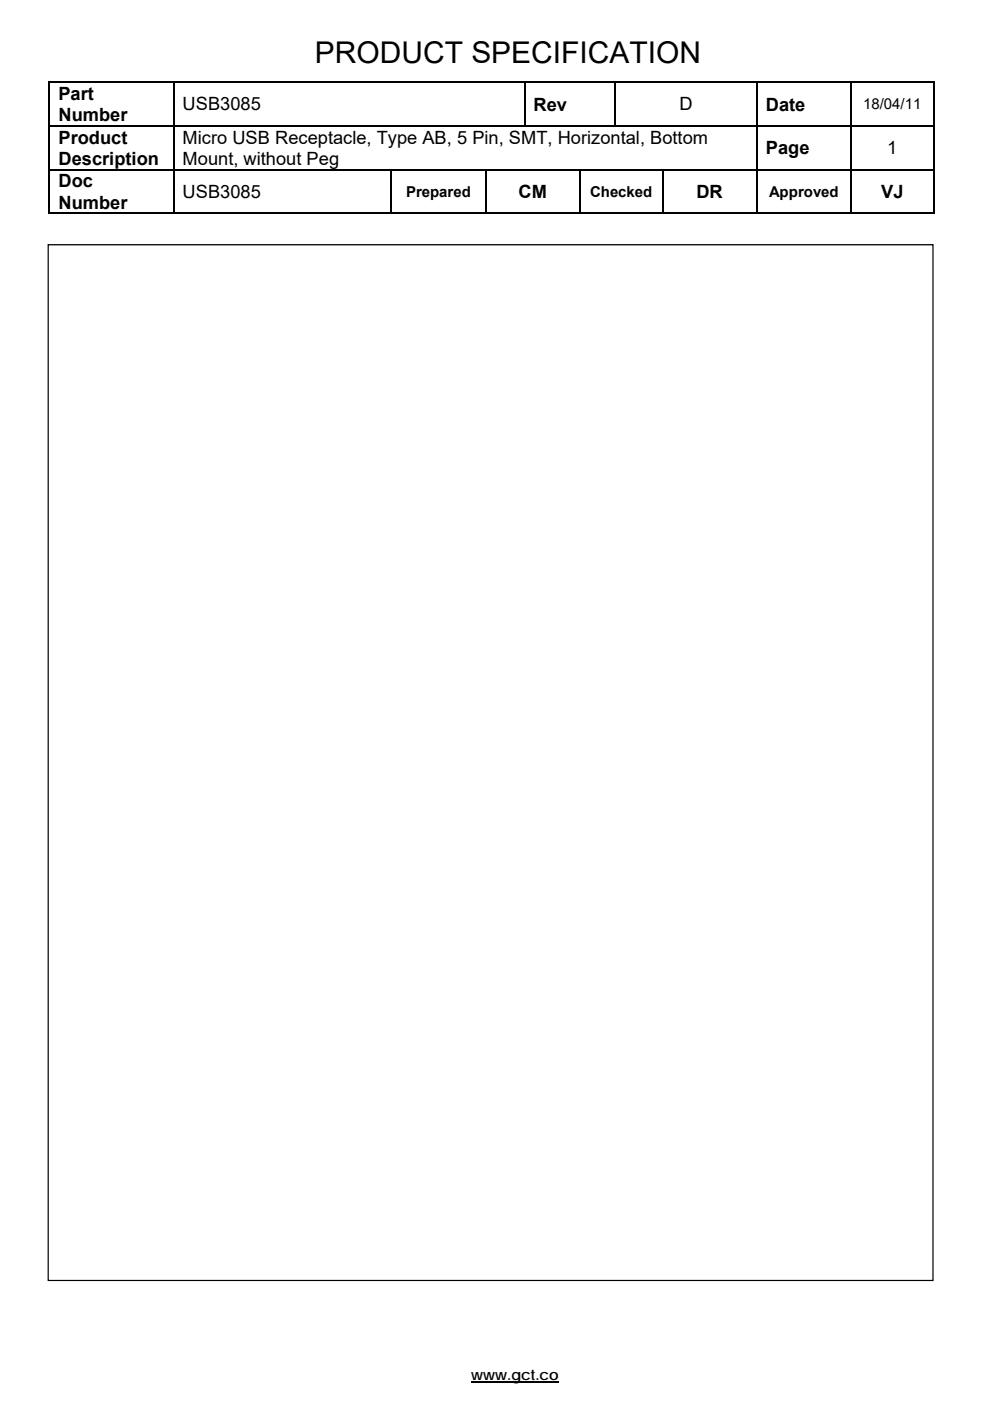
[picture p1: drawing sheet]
<svg xmlns="http://www.w3.org/2000/svg" width="210mm" height="297mm" viewBox="0 0 210 297" stroke-linecap="round" stroke-linejoin="round" font-family="sans-serif">
<defs><g id="words">
<text font-size="6.3" x="66.8" y="13.4">PRODUCT SPECIFICATION</text>
<g font-size="3.9">
<text x="12.4" y="21.2">Part</text>
<text x="38.7" y="23.4">USB3085</text>
<text x="113.2" y="23.4">Rev</text>
<text x="144.1" y="23.4">D</text>
<text x="162.4" y="23.4">Date</text>
<text x="12.4" y="25.7">Number</text>
<text x="12.4" y="30.5">Product</text>
<text x="12.4" y="34.9">Description</text>
<text x="38.7" y="30.5">Micro USB Receptacle, Type AB, 5 Pin, SMT, Horizontal, Bottom</text>
<text x="38.7" y="34.9">Mount, without Peg</text>
<text x="162.4" y="32.7">Page</text>
<text x="188.2" y="32.7">1</text>
<text x="12.4" y="39.8">Doc</text>
<text x="38.7" y="42">USB3085</text>
<text x="110" y="42">CM</text>
<text x="147.7" y="42">DR</text>
<text x="186.9" y="42">VJ</text>
<text x="12.4" y="44.2">Number</text>
</g>
<g font-size="3.2">
<text x="183.1" y="23.2">18/04/11</text>
<text x="86.1" y="41.7">Prepared</text>
<text x="125.2" y="41.7">Checked</text>
<text x="163.1" y="41.7">Approved</text>
<text x="100" y="292.7">www.gct.co</text>
</g>
</g></defs>
<g fill="#000">
<path d="M10.3 17.2h.4v.4h-.4zM36.7 17.2h.3v.4h-.3zM111.1 17.2h.3v.4h-.3zM130.4 17.2h.3v.4h-.3zM160.4 17.2h.3v.4h-.3zM180.4 17.2h.3v.4h-.3zM197.9 17.2h.3v.4h-.3zM10.3 26.5h.4v.4h-.4zM10.3 35.8h.4v.4h-.4zM36.7 26.5h.3v.4h-.3zM36.7 35.8h.3v.4h-.3zM82.8 35.8h.4v.4h-.4z"/>
<path d="M102.8 35.8h.4v.4h-.4zM122.9 35.8h.3v.4h-.3zM140.4 35.8h.3v.4h-.3zM160.4 26.5h.3v.4h-.3zM160.4 35.8h.3v.4h-.3zM180.4 26.5h.3v.4h-.3zM180.4 35.8h.3v.4h-.3zM197.9 26.5h.3v.4h-.3zM197.9 35.8h.3v.4h-.3zM197.9 45.1h.3v.3h-.3z"/>
</g>
<g fill="none" stroke="#000" stroke-width=".34">
<path d="M10.3 17.4h26.4M10.5 17.6v8.9M36.8 17.6v8.9M37 17.4h74.1M111.3 17.6v8.9M111.4 17.4h19M130.5 17.6v8.9M130.7 17.4h29.7M160.5 17.6v8.9M160.7 17.4h19.7M180.5 17.6v8.9M180.7 17.4h17.2"/>
<path d="M198 17.6v8.9M10.5 26.9v8.9M10.5 36.2v9.2M10.7 26.7h26M10.7 36h26M36.8 26.9v8.9M36.8 36.2v9.2M37 36h45.8M83 36.2v9.2M83.2 36h19.6M103 36.2v9.2M103.2 36h19.7"/>
<path d="M123 36.2v9.2M123.2 36h17.2M140.5 36.2v9.2M140.7 36h19.7M160.4 26.7h-123.4M160.5 26.9v8.9M160.5 36.2v9.2M160.7 26.7h19.7M160.7 36h19.7M180.5 26.9v8.9M180.5 36.2v9.2M180.7 26.7h17.2"/>
<path d="M180.7 36h17.2M198 26.9v8.9M198 36.2v9.2M10.3 45.3h26.4M37 45.3h45.8M83.2 45.3h19.6M103.2 45.3h19.7M123.2 45.3h17.2M140.7 45.3h19.7M160.7 45.3h19.7M180.7 45.3h17.2"/>
</g>
<path d="M100 293.1h18.5" fill="none" stroke="#000" stroke-width=".28"/>
<path d="M10.2 51.9h187.7v219.6h-187.7z" fill="#fff"/>
<path d="M10.1 51.8h187.9v219.8h-187.9zM10.2 52l.2-.1v219.6l-.2-.1h187.7l-.1 .1v-219.6l.1 .1z" fill="#000"/>
<use href="#words"/>
</svg>
